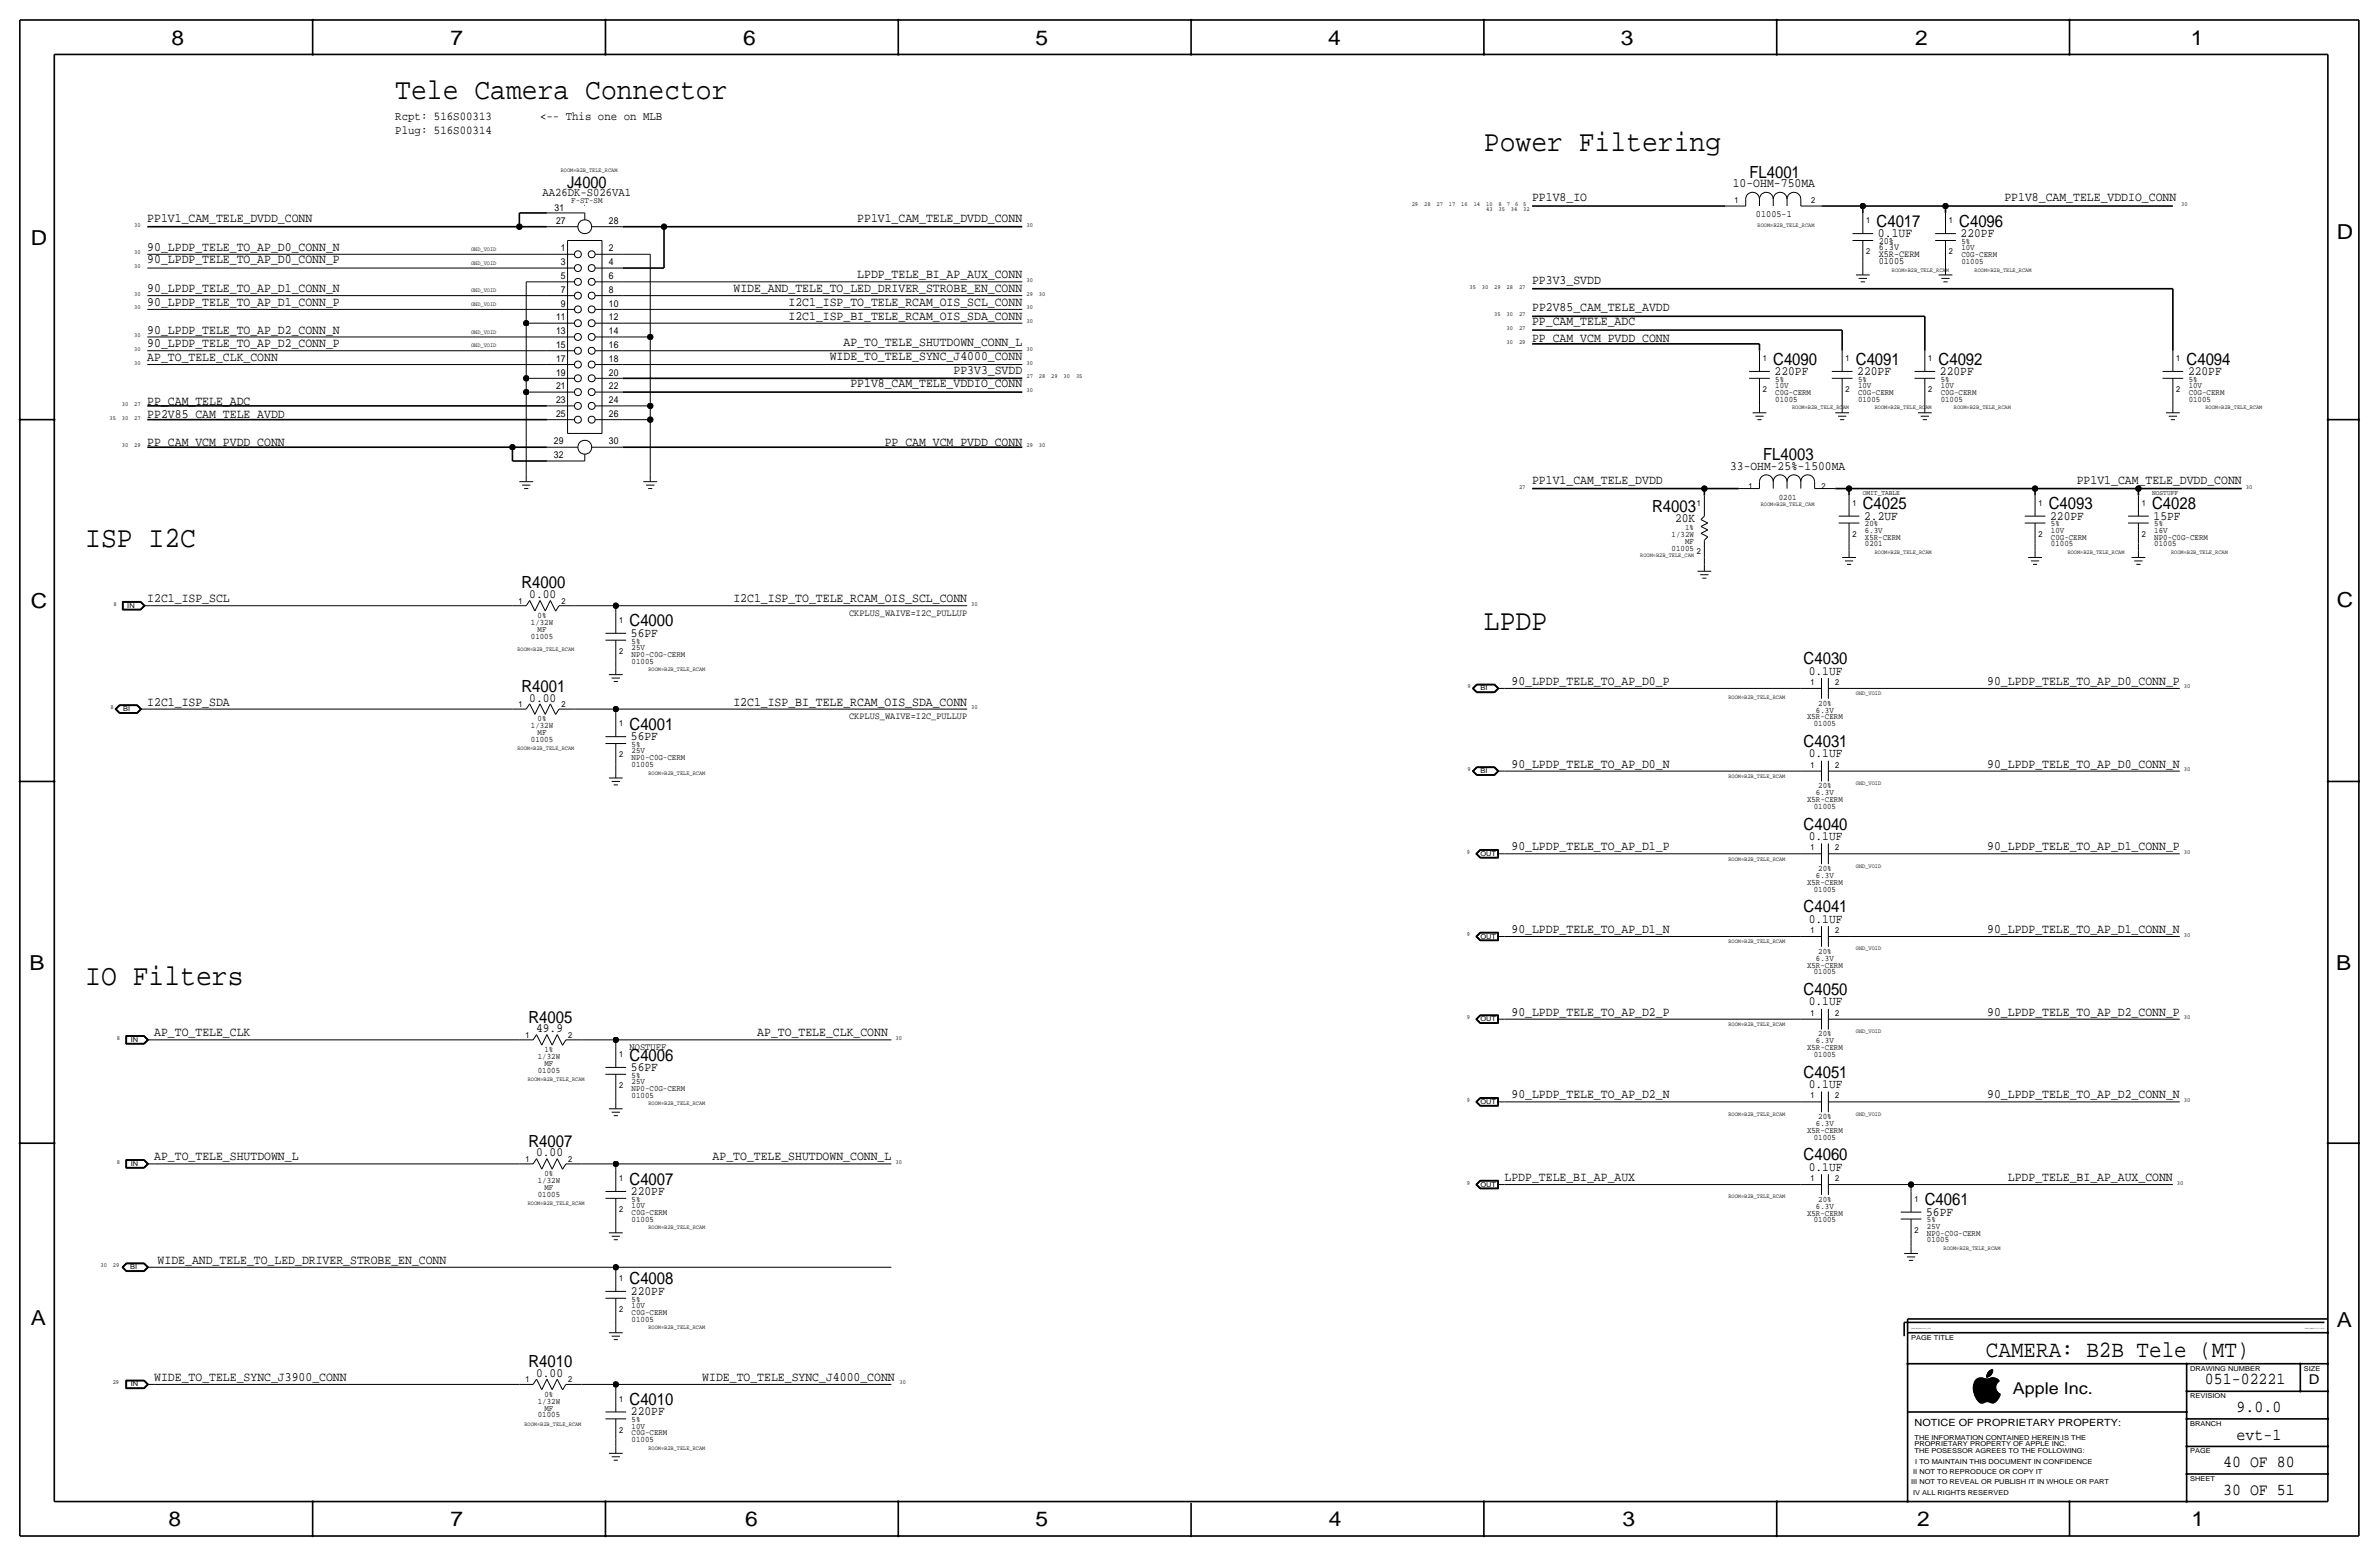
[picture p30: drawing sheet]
<svg xmlns="http://www.w3.org/2000/svg" width="877mm" height="574mm" viewBox="0 0 877 574" stroke-linecap="round" stroke-linejoin="round" font-family="sans-serif">
<defs><g id="words">
<g font-size="10.9">
<text x="145.7" y="36.6">Tele Camera Connector</text>
<text x="547.1" y="55.6">Power Filtering</text>
<text x="31.4" y="201.7">ISP I2C</text>
<text x="547.1" y="232.2">LPDP</text>
<text x="31.4" y="363">IO Filters</text>
</g>
<text font-size="8.6" x="732.2" y="500.1">CAMERA: B2B Tele (MT)</text>
<g font-size="7.6">
<text x="63.2" y="16.5">8</text>
<text x="166.1" y="16.5">7</text>
<text x="274" y="16.5">6</text>
<text x="381.7" y="16.5">5</text>
<text x="489.7" y="16.5">4</text>
<text x="597.6" y="16.5">3</text>
<text x="706.1" y="16.5">2</text>
<text x="807.7" y="16.5">1</text>
<text x="861.5" y="88.1">D</text>
<text x="11.4" y="90.4">D</text>
<text x="11.4" y="224.3">C</text>
<text x="861.5" y="223.8">C</text>
<text x="10.8" y="357.6">B</text>
<text x="861.3" y="357.4">B</text>
<text x="11.3" y="488.4">A</text>
<text x="861.5" y="489.2">A</text>
<text x="62.2" y="562.6">8</text>
<text x="166" y="562.6">7</text>
<text x="274.8" y="562.6">6</text>
<text x="381.7" y="562.6">5</text>
<text x="489.9" y="562.6">4</text>
<text x="598.1" y="562.6">3</text>
<text x="706.8" y="562.6">2</text>
<text x="807.9" y="562.6">1</text>
</g>
<g font-size="6.2">
<text x="644.9" y="65.5">FL4001</text>
<text x="691.8" y="83.6">C4017</text>
<text x="722.3" y="83.6">C4096</text>
<text x="653.7" y="134.4">C4090</text>
<text x="684.2" y="134.4">C4091</text>
<text x="714.7" y="134.4">C4092</text>
<text x="806.1" y="134.4">C4094</text>
<text x="650" y="169.7">FL4003</text>
<text x="609.1" y="188.7">R4003</text>
<text x="686.8" y="187.7">C4025</text>
<text x="755.3" y="187.7">C4093</text>
<text x="793.4" y="187.7">C4028</text>
<text x="192.3" y="216.9">R4000</text>
<text x="232.1" y="230.9">C4000</text>
<text x="664.9" y="244.9">C4030</text>
<text x="192.3" y="255">R4001</text>
<text x="232.1" y="269">C4001</text>
<text x="664.9" y="275.3">C4031</text>
<text x="664.9" y="305.8">C4040</text>
<text x="664.9" y="336.3">C4041</text>
<text x="664.9" y="366.8">C4050</text>
<text x="194.8" y="376.9">R4005</text>
<text x="232.1" y="390.9">C4006</text>
<text x="664.9" y="397.3">C4051</text>
<text x="194.8" y="422.7">R4007</text>
<text x="664.9" y="427.7">C4060</text>
<text x="232.1" y="436.6">C4007</text>
<text x="709.6" y="444.2">C4061</text>
<text x="232.1" y="473.5">C4008</text>
<text x="194.8" y="503.9">R4010</text>
<text x="812.9" y="510.3">051-02221</text>
<text x="232.1" y="517.9">C4010</text>
<text x="824.6" y="520.4">9.0.0</text>
<text x="824.6" y="530.6">evt-1</text>
<text x="819.6" y="540.8">40 OF 80</text>
<text x="819.6" y="550.9">30 OF 51</text>
</g>
<g font-size="6">
<text x="209.1" y="69.3">J4000</text>
<text x="742.1" y="513.9">Apple Inc.</text>
</g>
<text font-size="5" x="851.2" y="510.3">D</text>
<g font-size="4.7">
<text x="638.8" y="69.1">10-OHM-750MA</text>
<text x="564.8" y="74.2">PP1V8_IO</text>
<text x="739" y="74.2">PP1V8_CAM_TELE_VDDIO_CONN</text>
<text x="54.3" y="81.8">PP1V1_CAM_TELE_DVDD_CONN</text>
<text x="316.1" y="81.8">PP1V1_CAM_TELE_DVDD_CONN</text>
<text x="692.4" y="87.4">0.1UF</text>
<text x="722.8" y="87.4">220PF</text>
<text x="54.3" y="92.5">90_LPDP_TELE_TO_AP_D0_CONN_N</text>
<text x="54.3" y="97">90_LPDP_TELE_TO_AP_D0_CONN_P</text>
<text x="54.3" y="107.7">90_LPDP_TELE_TO_AP_D1_CONN_N</text>
<text x="270.4" y="107.7">WIDE_AND_TELE_TO_LED_DRIVER_STROBE_EN_CONN</text>
<text x="316.1" y="102.6">LPDP_TELE_BI_AP_AUX_CONN</text>
<text x="564.8" y="104.6">PP3V3_SVDD</text>
<text x="54.3" y="112.8">90_LPDP_TELE_TO_AP_D1_CONN_P</text>
<text x="290.7" y="112.8">I2C1_ISP_TO_TELE_RCAM_OIS_SCL_CONN</text>
<text x="290.7" y="117.9">I2C1_ISP_BI_TELE_RCAM_OIS_SDA_CONN</text>
<text x="564.8" y="119.9">PP_CAM_TELE_ADC</text>
<text x="564.8" y="114.8">PP2V85_CAM_TELE_AVDD</text>
<text x="54.3" y="122.9">90_LPDP_TELE_TO_AP_D2_CONN_N</text>
<text x="54.3" y="128">90_LPDP_TELE_TO_AP_D2_CONN_P</text>
<text x="311" y="127.5">AP_TO_TELE_SHUTDOWN_CONN_L</text>
<text x="564.8" y="126.2">PP_CAM_VCM_PVDD_CONN</text>
<text x="54.3" y="133.1">AP_TO_TELE_CLK_CONN</text>
<text x="305.9" y="132.6">WIDE_TO_TELE_SYNC_J4000_CONN</text>
<text x="351.5" y="137.7">PP3V3_SVDD</text>
<text x="313.5" y="142.8">PP1V8_CAM_TELE_VDDIO_CONN</text>
<text x="654.3" y="138.2">220PF</text>
<text x="684.7" y="138.2">220PF</text>
<text x="715.2" y="138.2">220PF</text>
<text x="806.7" y="138.2">220PF</text>
<text x="54.3" y="149.1">PP_CAM_TELE_ADC</text>
<text x="54.3" y="154.2">PP2V85_CAM_TELE_AVDD</text>
<text x="54.3" y="164.3">PP_CAM_VCM_PVDD_CONN</text>
<text x="326.2" y="164.3">PP_CAM_VCM_PVDD_CONN</text>
<text x="637.9" y="173.2">33-OHM-25%-1500MA</text>
<text x="564.8" y="178.3">PP1V1_CAM_TELE_DVDD</text>
<text x="765.6" y="178.3">PP1V1_CAM_TELE_DVDD_CONN</text>
<text x="687.3" y="191.5">2.2UF</text>
<text x="755.9" y="191.5">220PF</text>
<text x="794" y="191.5">15PF</text>
<text x="617.6" y="192.5">20K</text>
<text x="195.1" y="220.5">0.00</text>
<text x="270.4" y="222">I2C1_ISP_TO_TELE_RCAM_OIS_SCL_CONN</text>
<text x="54.3" y="222">I2C1_ISP_SCL</text>
<text x="232.6" y="234.7">56PF</text>
<text x="666.8" y="248.7">0.1UF</text>
<text x="557.2" y="252.5">90_LPDP_TELE_TO_AP_D0_P</text>
<text x="732.6" y="252.5">90_LPDP_TELE_TO_AP_D0_CONN_P</text>
<text x="54.3" y="260.1">I2C1_ISP_SDA</text>
<text x="195.1" y="258.6">0.00</text>
<text x="270.4" y="260.1">I2C1_ISP_BI_TELE_RCAM_OIS_SDA_CONN</text>
<text x="232.6" y="272.8">56PF</text>
<text x="666.8" y="279.1">0.1UF</text>
<text x="557.2" y="283">90_LPDP_TELE_TO_AP_D0_N</text>
<text x="732.6" y="283">90_LPDP_TELE_TO_AP_D0_CONN_N</text>
<text x="666.8" y="309.6">0.1UF</text>
<text x="557.2" y="313.4">90_LPDP_TELE_TO_AP_D1_P</text>
<text x="732.6" y="313.4">90_LPDP_TELE_TO_AP_D1_CONN_P</text>
<text x="666.8" y="340.1">0.1UF</text>
<text x="557.2" y="343.9">90_LPDP_TELE_TO_AP_D1_N</text>
<text x="732.6" y="343.9">90_LPDP_TELE_TO_AP_D1_CONN_N</text>
<text x="666.8" y="370.6">0.1UF</text>
<text x="557.2" y="374.4">90_LPDP_TELE_TO_AP_D2_P</text>
<text x="732.6" y="374.4">90_LPDP_TELE_TO_AP_D2_CONN_P</text>
<text x="56.9" y="382">AP_TO_TELE_CLK</text>
<text x="197.7" y="380.5">49.9</text>
<text x="279.2" y="382">AP_TO_TELE_CLK_CONN</text>
<text x="232.6" y="394.7">56PF</text>
<text x="666.8" y="401.1">0.1UF</text>
<text x="557.2" y="404.9">90_LPDP_TELE_TO_AP_D2_N</text>
<text x="732.6" y="404.9">90_LPDP_TELE_TO_AP_D2_CONN_N</text>
<text x="56.9" y="427.7">AP_TO_TELE_SHUTDOWN_L</text>
<text x="197.7" y="426.2">0.00</text>
<text x="262.7" y="427.7">AP_TO_TELE_SHUTDOWN_CONN_L</text>
<text x="666.8" y="431.5">0.1UF</text>
<text x="554.7" y="435.4">LPDP_TELE_BI_AP_AUX</text>
<text x="740.2" y="435.4">LPDP_TELE_BI_AP_AUX_CONN</text>
<text x="232.6" y="440.4">220PF</text>
<text x="710.1" y="448.1">56PF</text>
<text x="58.1" y="465.8">WIDE_AND_TELE_TO_LED_DRIVER_STROBE_EN_CONN</text>
<text x="232.6" y="477.3">220PF</text>
<text x="56.9" y="509">WIDE_TO_TELE_SYNC_J3900_CONN</text>
<text x="197.7" y="507.5">0.00</text>
<text x="258.9" y="509">WIDE_TO_TELE_SYNC_J4000_CONN</text>
<text x="232.6" y="521.7">220PF</text>
</g>
<g font-size="4.4">
<text x="145.7" y="44.2">Rcpt: 516S00313</text>
<text x="199.1" y="44.2">&lt;-- This one on MLB</text>
<text x="145.7" y="49.3">Plug: 516S00314</text>
<text x="200" y="72.4">AA26DK-S026VA1</text>
</g>
<text font-size="3.7" x="705.8" y="525.5">NOTICE OF PROPRIETARY PROPERTY:</text>
<text font-size="3.6" x="232.1" y="387.1">NOSTUFF</text>
<g font-size="3.5">
<text x="204.5" y="77.7">31</text>
<text x="205" y="82.5">27</text>
<text x="224.5" y="82.5">28</text>
<text x="647.4" y="80">01005-1</text>
<text x="692.6" y="89.9">20%</text>
<text x="206.7" y="92.7">1</text>
<text x="224.5" y="92.7">2</text>
<text x="692.6" y="94.7">X5R-CERM</text>
<text x="692.6" y="92.2">6.3V</text>
<text x="206.7" y="97.8">3</text>
<text x="224.5" y="97.8">4</text>
<text x="692.6" y="97.3">01005</text>
<text x="206.7" y="107.9">7</text>
<text x="206.7" y="102.9">5</text>
<text x="224.5" y="107.9">8</text>
<text x="224.5" y="102.9">6</text>
<text x="206.7" y="113">9</text>
<text x="224.5" y="113">10</text>
<text x="205" y="118.1">11</text>
<text x="224.5" y="118.1">12</text>
<text x="205" y="123.2">13</text>
<text x="224.5" y="123.2">14</text>
<text x="205" y="128.3">15</text>
<text x="224.5" y="128.3">16</text>
<text x="205" y="133.3">17</text>
<text x="224.5" y="133.3">18</text>
<text x="205" y="143.5">21</text>
<text x="205" y="138.4">19</text>
<text x="224.5" y="143.5">22</text>
<text x="224.5" y="138.4">20</text>
<text x="205" y="148.6">23</text>
<text x="224.5" y="148.6">24</text>
<text x="205" y="153.7">25</text>
<text x="224.5" y="153.7">26</text>
<text x="204.2" y="163.8">29</text>
<text x="224.5" y="163.8">30</text>
<text x="204.2" y="168.9">32</text>
<text x="313.1" y="227.1">CKPLUS_WAIVE=I2C_PULLUP</text>
<text x="313.1" y="265.2">CKPLUS_WAIVE=I2C_PULLUP</text>
</g>
<g font-size="3.1">
<text x="210.6" y="74.9">F-ST-SM</text>
<text x="639.5" y="74.7">1</text>
<text x="667.7" y="74.7">2</text>
<text x="688" y="82.3">1</text>
<text x="718.5" y="82.3">1</text>
<text x="723.1" y="89.9">5%</text>
<text x="688" y="93.7">2</text>
<text x="718.5" y="93.7">2</text>
<text x="723.1" y="92.2">10V</text>
<text x="723.1" y="94.7">C0G-CERM</text>
<text x="723.1" y="97.3">01005</text>
<text x="649.9" y="133.1">1</text>
<text x="680.4" y="133.1">1</text>
<text x="710.9" y="133.1">1</text>
<text x="802.3" y="133.1">1</text>
<text x="654.5" y="143">10V</text>
<text x="654.5" y="140.7">5%</text>
<text x="685" y="143">10V</text>
<text x="685" y="140.7">5%</text>
<text x="715.5" y="143">10V</text>
<text x="715.5" y="140.7">5%</text>
<text x="806.9" y="143">10V</text>
<text x="806.9" y="140.7">5%</text>
<text x="649.9" y="144.5">2</text>
<text x="654.5" y="148.1">01005</text>
<text x="654.5" y="145.5">C0G-CERM</text>
<text x="680.4" y="144.5">2</text>
<text x="685" y="145.5">C0G-CERM</text>
<text x="685" y="148.1">01005</text>
<text x="710.9" y="144.5">2</text>
<text x="715.5" y="145.5">C0G-CERM</text>
<text x="715.5" y="148.1">01005</text>
<text x="802.3" y="144.5">2</text>
<text x="806.9" y="145.5">C0G-CERM</text>
<text x="806.9" y="148.1">01005</text>
<text x="644.6" y="180.1">1</text>
<text x="655.8" y="184.2">0201</text>
<text x="671.5" y="180.1">2</text>
<text x="625.5" y="186.4">1</text>
<text x="683" y="186.4">1</text>
<text x="751.5" y="186.4">1</text>
<text x="789.6" y="186.4">1</text>
<text x="616.3" y="197.9">1/32W</text>
<text x="621.2" y="195.3">1%</text>
<text x="683" y="197.9">2</text>
<text x="687.5" y="196.3">6.3V</text>
<text x="687.5" y="194.1">20%</text>
<text x="751.5" y="197.9">2</text>
<text x="756.1" y="196.3">10V</text>
<text x="756.1" y="194.1">5%</text>
<text x="789.6" y="197.9">2</text>
<text x="794.2" y="194.1">5%</text>
<text x="794.2" y="196.3">16V</text>
<text x="616.3" y="202.9">01005</text>
<text x="621.2" y="200.4">MF</text>
<text x="687.5" y="198.9">X5R-CERM</text>
<text x="687.5" y="201.4">0201</text>
<text x="756.1" y="198.9">C0G-CERM</text>
<text x="756.1" y="201.4">01005</text>
<text x="794.2" y="201.4">01005</text>
<text x="794.2" y="198.9">NP0-C0G-CERM</text>
<text x="625.5" y="204.2">2</text>
<text x="191.2" y="222.5">1</text>
<text x="198.2" y="227.8">0%</text>
<text x="207" y="222.5">2</text>
<text x="195.7" y="230.4">1/32W</text>
<text x="198.2" y="232.9">MF</text>
<text x="228.3" y="229.6">1</text>
<text x="195.7" y="235.5">01005</text>
<text x="232.9" y="237.2">5%</text>
<text x="232.9" y="239.5">25V</text>
<text x="228.3" y="241">2</text>
<text x="232.9" y="242.1">NP0-C0G-CERM</text>
<text x="232.9" y="244.6">01005</text>
<text x="667.5" y="252.5">1</text>
<text x="676.6" y="252.5">2</text>
<text x="191.2" y="260.6">1</text>
<text x="207" y="260.6">2</text>
<text x="669.5" y="262.6">6.3V</text>
<text x="670.3" y="260.1">20%</text>
<text x="195.7" y="268.5">1/32W</text>
<text x="198.2" y="265.9">0%</text>
<text x="228.3" y="267.7">1</text>
<text x="666.2" y="265.2">X5R-CERM</text>
<text x="668.7" y="267.7">01005</text>
<text x="195.7" y="273.6">01005</text>
<text x="198.2" y="271">MF</text>
<text x="232.9" y="275.3">5%</text>
<text x="228.3" y="279.1">2</text>
<text x="232.9" y="277.6">25V</text>
<text x="232.9" y="280.2">NP0-C0G-CERM</text>
<text x="232.9" y="282.7">01005</text>
<text x="667.5" y="283">1</text>
<text x="676.6" y="283">2</text>
<text x="669.5" y="293.1">6.3V</text>
<text x="670.3" y="290.6">20%</text>
<text x="666.2" y="295.7">X5R-CERM</text>
<text x="668.7" y="298.2">01005</text>
<text x="667.5" y="313.4">1</text>
<text x="676.6" y="313.4">2</text>
<text x="669.5" y="323.6">6.3V</text>
<text x="670.3" y="321.1">20%</text>
<text x="666.2" y="326.1">X5R-CERM</text>
<text x="668.7" y="328.7">01005</text>
<text x="667.5" y="343.9">1</text>
<text x="676.6" y="343.9">2</text>
<text x="670.3" y="351.5">20%</text>
<text x="666.2" y="356.6">X5R-CERM</text>
<text x="668.7" y="359.2">01005</text>
<text x="669.5" y="354.1">6.3V</text>
<text x="667.5" y="374.4">1</text>
<text x="676.6" y="374.4">2</text>
<text x="193.7" y="382.5">1</text>
<text x="209.5" y="382.5">2</text>
<text x="670.3" y="382">20%</text>
<text x="200.7" y="387.9">1%</text>
<text x="228.3" y="389.6">1</text>
<text x="666.2" y="387.1">X5R-CERM</text>
<text x="668.7" y="389.6">01005</text>
<text x="669.5" y="384.6">6.3V</text>
<text x="198.3" y="395.5">01005</text>
<text x="198.3" y="390.4">1/32W</text>
<text x="200.7" y="392.9">MF</text>
<text x="228.3" y="401.1">2</text>
<text x="232.9" y="397.3">5%</text>
<text x="232.9" y="399.5">25V</text>
<text x="232.9" y="404.6">01005</text>
<text x="232.9" y="402.1">NP0-C0G-CERM</text>
<text x="667.5" y="404.9">1</text>
<text x="676.6" y="404.9">2</text>
<text x="670.3" y="412.5">20%</text>
<text x="666.2" y="417.6">X5R-CERM</text>
<text x="669.5" y="415">6.3V</text>
<text x="668.7" y="420.1">01005</text>
<text x="193.7" y="428.2">1</text>
<text x="209.5" y="428.2">2</text>
<text x="198.3" y="436.1">1/32W</text>
<text x="200.7" y="433.6">0%</text>
<text x="228.3" y="435.4">1</text>
<text x="667.5" y="435.4">1</text>
<text x="676.6" y="435.4">2</text>
<text x="198.3" y="441.2">01005</text>
<text x="200.7" y="438.7">MF</text>
<text x="232.9" y="443">5%</text>
<text x="670.3" y="443">20%</text>
<text x="705.8" y="443">1</text>
<text x="228.3" y="446.8">2</text>
<text x="232.9" y="445.3">10V</text>
<text x="232.9" y="447.8">C0G-CERM</text>
<text x="666.2" y="448.1">X5R-CERM</text>
<text x="669.5" y="445.5">6.3V</text>
<text x="232.9" y="450.3">01005</text>
<text x="668.7" y="450.6">01005</text>
<text x="705.8" y="454.4">2</text>
<text x="710.4" y="450.6">5%</text>
<text x="710.4" y="455.4">NP0-C0G-CERM</text>
<text x="710.4" y="452.9">25V</text>
<text x="710.4" y="458">01005</text>
<text x="228.3" y="472.2">1</text>
<text x="232.9" y="479.8">5%</text>
<text x="228.3" y="483.6">2</text>
<text x="232.9" y="482.1">10V</text>
<text x="232.9" y="484.6">C0G-CERM</text>
<text x="232.9" y="487.2">01005</text>
<text x="193.7" y="509.5">1</text>
<text x="209.5" y="509.5">2</text>
<text x="200.7" y="514.9">0%</text>
<text x="198.3" y="517.4">1/32W</text>
<text x="200.7" y="519.9">MF</text>
<text x="228.3" y="516.6">1</text>
<text x="198.3" y="522.5">01005</text>
<text x="232.9" y="524.3">5%</text>
<text x="232.9" y="526.5">10V</text>
<text x="228.3" y="528.1">2</text>
<text x="232.9" y="531.6">01005</text>
<text x="232.9" y="529.1">C0G-CERM</text>
</g>
<g font-size="2.6">
<text x="686.8" y="182.6">OMIT_TABLE</text>
<text x="793.4" y="182.6">NOSTUFF</text>
</g>
<g font-size="2.5">
<text x="46.9" y="224">IN</text>
<text x="545.8" y="254.5">BI</text>
<text x="45.4" y="262.1">BI</text>
<text x="545.8" y="285">BI</text>
<text x="545.8" y="315.5">OUT</text>
<text x="545.8" y="345.9">OUT</text>
<text x="545.8" y="376.4">OUT</text>
<text x="48.2" y="384">IN</text>
<text x="545.8" y="406.9">OUT</text>
<text x="48.2" y="429.8">IN</text>
<text x="545.8" y="437.4">OUT</text>
<text x="48" y="467.9">BI</text>
<text x="704.5" y="493.8">PAGE TITLE</text>
<text x="807.4" y="505.2">DRAWING NUMBER</text>
<text x="849.3" y="505.2">SIZE</text>
<text x="48.2" y="511">IN</text>
<text x="807.4" y="515.4">REVISION</text>
<text x="807.4" y="525.5">BRANCH</text>
<text x="705.8" y="533.1">PROPRIETARY PROPERTY OF APPLE INC.</text>
<text x="705.8" y="530.6">THE INFORMATION CONTAINED HEREIN IS THE</text>
<text x="705.8" y="535.7">THE POSESSOR AGREES TO THE FOLLOWING:</text>
<text x="706.1" y="539.5">I TO MAINTAIN THIS DOCUMENT IN CONFIDENCE</text>
<text x="807.4" y="535.7">PAGE</text>
<text x="705.3" y="543.3">II NOT TO REPRODUCE OR COPY IT</text>
<text x="807.4" y="545.8">SHEET</text>
<text x="704.5" y="547.1">III NOT TO REVEAL OR PUBLISH IT IN WHOLE OR PART</text>
<text x="705.3" y="550.9">IV ALL RIGHTS RESERVED</text>
</g>
<g font-size="2.3">
<text x="520.4" y="75.9">29</text>
<text x="525" y="75.9">28</text>
<text x="529.6" y="75.9">27</text>
<text x="534.2" y="75.9">17</text>
<text x="538.7" y="75.9">16</text>
<text x="543.3" y="75.9">14</text>
<text x="547.9" y="77.8">43</text>
<text x="547.9" y="75.9">10</text>
<text x="552.4" y="77.8">35</text>
<text x="552.5" y="75.9">8</text>
<text x="555.5" y="75.9">7</text>
<text x="557" y="77.8">34</text>
<text x="558.5" y="75.9">6</text>
<text x="561.6" y="77.8">32</text>
<text x="561.6" y="75.9">5</text>
<text x="804.1" y="76">30</text>
<text x="49.5" y="83.6">30</text>
<text x="378.4" y="83.6">30</text>
<text x="49.5" y="93.7">30</text>
<text x="49.5" y="98.8">30</text>
<text x="378.4" y="103.9">30</text>
<text x="541.7" y="106.4">35</text>
<text x="546.3" y="106.4">30</text>
<text x="550.9" y="106.4">29</text>
<text x="555.4" y="106.4">28</text>
<text x="560" y="106.4">27</text>
<text x="49.5" y="109">30</text>
<text x="378.4" y="109">29</text>
<text x="383" y="109">30</text>
<text x="49.5" y="114.1">30</text>
<text x="378.4" y="119.1">30</text>
<text x="378.4" y="114">30</text>
<text x="550.9" y="116.6">35</text>
<text x="555.4" y="116.6">30</text>
<text x="560" y="116.6">27</text>
<text x="49.5" y="124.2">30</text>
<text x="555.4" y="121.7">30</text>
<text x="560" y="121.7">27</text>
<text x="49.5" y="129.3">30</text>
<text x="378.4" y="129.3">30</text>
<text x="555.4" y="126.7">30</text>
<text x="560" y="126.7">29</text>
<text x="49.5" y="134.4">30</text>
<text x="378.4" y="134.4">30</text>
<text x="378.4" y="139.5">27</text>
<text x="383" y="139.5">28</text>
<text x="387.6" y="139.5">29</text>
<text x="392.1" y="139.5">30</text>
<text x="396.7" y="139.5">35</text>
<text x="44.9" y="149.6">30</text>
<text x="49.5" y="149.6">27</text>
<text x="378.4" y="144.5">30</text>
<text x="40.3" y="154.7">35</text>
<text x="44.9" y="154.7">30</text>
<text x="49.5" y="154.7">27</text>
<text x="44.9" y="164.8">30</text>
<text x="49.5" y="164.8">29</text>
<text x="378.4" y="164.8">29</text>
<text x="383" y="164.8">30</text>
<text x="560" y="180.1">27</text>
<text x="828" y="180.1">30</text>
<text x="41.9" y="223.3">8</text>
<text x="358.1" y="223.3">30</text>
<text x="541.1" y="253.7">9</text>
<text x="805.1" y="253.8">30</text>
<text x="40.7" y="261.4">8</text>
<text x="358.1" y="261.4">30</text>
<text x="541.1" y="284.2">9</text>
<text x="805.1" y="284.2">30</text>
<text x="540.8" y="314.7">9</text>
<text x="805.1" y="314.7">30</text>
<text x="540.8" y="345.2">9</text>
<text x="805.1" y="345.2">30</text>
<text x="540.8" y="375.7">9</text>
<text x="805.1" y="375.7">30</text>
<text x="43.1" y="383.3">8</text>
<text x="330.1" y="383.3">30</text>
<text x="540.8" y="406.1">9</text>
<text x="805.1" y="406.2">30</text>
<text x="43.1" y="429">8</text>
<text x="330.1" y="429">30</text>
<text x="540.8" y="436.6">9</text>
<text x="802.6" y="436.6">30</text>
<text x="37.1" y="467.1">30</text>
<text x="41.7" y="467.1">29</text>
<text x="41.6" y="510.3">29</text>
<text x="331.7" y="510.3">30</text>
</g>
<g font-size="2.2">
<text x="206.7" y="63.2">ROOM=B2B_TELE_RCAM</text>
<text x="648" y="83.6">ROOM=B2B_TELE_RCAM</text>
<text x="173.7" y="92.5">GND_VOID</text>
<text x="173.7" y="97.5">GND_VOID</text>
<text x="697.5" y="100.1">ROOM=B2B_TELE_RCAM</text>
<text x="728" y="100.1">ROOM=B2B_TELE_RCAM</text>
<text x="173.7" y="107.7">GND_VOID</text>
<text x="173.7" y="112.8">GND_VOID</text>
<text x="173.7" y="122.9">GND_VOID</text>
<text x="173.7" y="128">GND_VOID</text>
<text x="660.7" y="150.9">ROOM=B2B_TELE_RCAM</text>
<text x="691.2" y="150.9">ROOM=B2B_TELE_RCAM</text>
<text x="720.4" y="150.9">ROOM=B2B_TELE_RCAM</text>
<text x="813.1" y="150.9">ROOM=B2B_TELE_RCAM</text>
<text x="649.2" y="186.4">ROOM=B2B_TELE_CAM</text>
<text x="604.7" y="205.5">ROOM=B2B_TELE_CAM</text>
<text x="691.2" y="204.2">ROOM=B2B_TELE_RCAM</text>
<text x="762.3" y="204.2">ROOM=B2B_TELE_RCAM</text>
<text x="800.4" y="204.2">ROOM=B2B_TELE_RCAM</text>
<text x="190.8" y="239.8">ROOM=B2B_TELE_RCAM</text>
<text x="239" y="247.4">ROOM=B2B_TELE_RCAM</text>
<text x="637.2" y="257.6">ROOM=B2B_TELE_RCAM</text>
<text x="684.2" y="256.3">GND_VOID</text>
<text x="190.8" y="276.6">ROOM=B2B_TELE_RCAM</text>
<text x="239" y="285.5">ROOM=B2B_TELE_RCAM</text>
<text x="637.2" y="286.8">ROOM=B2B_TELE_RCAM</text>
<text x="684.2" y="289.3">GND_VOID</text>
<text x="637.2" y="317.2">ROOM=B2B_TELE_RCAM</text>
<text x="684.2" y="319.8">GND_VOID</text>
<text x="637.2" y="347.7">ROOM=B2B_TELE_RCAM</text>
<text x="684.2" y="350.3">GND_VOID</text>
<text x="637.2" y="378.2">ROOM=B2B_TELE_RCAM</text>
<text x="684.2" y="380.7">GND_VOID</text>
<text x="194.6" y="398.5">ROOM=B2B_TELE_RCAM</text>
<text x="239" y="407.4">ROOM=B2B_TELE_RCAM</text>
<text x="637.2" y="411.2">ROOM=B2B_TELE_RCAM</text>
<text x="684.2" y="411.2">GND_VOID</text>
<text x="637.2" y="441.7">ROOM=B2B_TELE_RCAM</text>
<text x="194.6" y="444.2">ROOM=B2B_TELE_RCAM</text>
<text x="239" y="453.1">ROOM=B2B_TELE_RCAM</text>
<text x="716.6" y="460.8">ROOM=B2B_TELE_RCAM</text>
<text x="239" y="490">ROOM=B2B_TELE_RCAM</text>
<text x="193.3" y="525.5">ROOM=B2B_TELE_RCAM</text>
<text x="239" y="534.4">ROOM=B2B_TELE_RCAM</text>
</g>
<g font-size=".7">
<text x="704.5" y="490">SYNC_MASTER=test_mlb</text>
<text x="849.7" y="490">SYNC_DATE=10/13/2016</text>
</g>
</g></defs>
<g fill="none" stroke="#000" stroke-width=".37">
<path d="M201.6 78.5h14zM215.3 75.7h.3zM215.6 78.5v2.5zM636 75.9h7.6zM643.6 73.4a2.54 2.54 0 0 1 2.5-2.5 2.54 2.54 0 0 1 2.6 2.5 2.54 2.54 0 0 1 2.5-2.5 2.54 2.54 0 0 1 2.5 2.5 2.54 2.54 0 0 1 2.6-2.5 2.54 2.54 0 0 1 2.5 2.5 2.54 2.54 0 0 1 2.6-2.5 2.54 2.54 0 0 1 2.5 2.5M643.6 73.4v2.5zM648.7 73.4v2.5zM653.7 73.4v2.5zM658.8 73.4v2.5zM663.9 75.9h7.6zM663.9 73.4v2.5zM686.8 78.5v7.6z"/>
<path d="M717.2 78.5v7.6zM54.3 93.7h147.3zM54.3 98.8h147.3zM201.6 98.8h10.2zM201.6 93.7h10.2zM201.6 83.6h11.5zM209.2 88.6h12.7zM209.2 88.6v71.2zM218.1 83.6h11.5zM219.4 98.8h10.2zM219.4 93.7h10.2zM221.9 88.6v71.2z"/>
<path d="M229.6 93.7h10.1zM239.7 93.7v30.5zM683 88.6h7.6zM683 86.1h7.6zM686.8 96.3v2.5zM686.8 98.8v2.5zM686.8 88.6v7.7zM713.4 88.6h7.7zM713.4 86.1h7.7zM717.2 96.3v2.5zM717.2 98.8v2.5zM717.2 88.6v7.7z"/>
<path d="M54.3 114h147.3zM54.3 109h147.3zM194 119.1v20.3zM194 103.9v15.2zM194 119.1h7.6zM194 103.9h7.6zM201.6 109h10.2zM201.6 103.9h10.2zM201.6 114h10.2zM201.6 119.1h10.2zM219.4 103.9h10.2zM219.4 109h10.2z"/>
<path d="M219.4 114h10.2zM219.4 119.1h10.2zM229.6 109h147.3zM229.6 114h147.3zM229.6 103.9h147.3zM229.6 119.1h147.3zM684.2 101.3h5.1zM685.2 102.6h3.1zM686 103.9h1.5zM714.7 101.3h5.1zM715.7 102.6h3.1zM716.5 103.9h1.5z"/>
<path d="M54.3 124.2h147.3zM54.3 129.3h147.3zM54.3 134.4h147.3zM194 139.4v5.1zM194 139.4h7.6zM201.6 139.4h10.2zM201.6 134.4h10.2zM201.6 129.3h10.2zM201.6 124.2h10.2zM219.4 139.4h10.2zM219.4 124.2h10.2zM219.4 129.3h10.2z"/>
<path d="M219.4 134.4h10.2zM229.6 129.3h147.3zM229.6 134.4h147.3zM229.6 124.2h10.1zM239.7 124.2v25.4zM644.9 139.4h7.6zM644.9 136.9h7.6zM648.7 129.3v7.6zM648.7 139.4v7.7zM675.3 139.4h7.7zM675.3 136.9h7.7zM679.1 129.3v7.6z"/>
<path d="M679.1 139.4v7.7zM705.8 136.9h7.6zM705.8 139.4h7.6zM709.6 129.3v7.6zM709.6 139.4v7.7zM797.3 139.4h7.6zM797.3 136.9h7.6zM801.1 129.3v7.6zM801.1 139.4v7.7zM194 144.5v30.5zM194 144.5h7.6zM201.6 144.5h10.2z"/>
<path d="M201.6 154.7h10.2zM201.6 149.6h10.2zM209.2 159.8h12.7zM219.4 149.6h10.2zM219.4 154.7h10.2zM219.4 144.5h10.2zM229.6 154.7h10.1zM229.6 149.6h10.1zM239.7 149.6v5.1zM239.7 154.7v20.3zM646.1 152.1h5.1zM647.1 153.4h3.1z"/>
<path d="M647.9 154.7h1.5zM648.7 147.1v2.5zM648.7 149.6v2.5zM676.6 152.1h5.1zM677.6 153.4h3.1zM678.4 154.7h1.5zM679.1 147.1v2.5zM679.1 149.6v2.5zM707.1 152.1h5.1zM708.1 153.4h3zM708.9 154.7h1.5zM709.6 147.1v2.5z"/>
<path d="M709.6 149.6v2.5zM798.5 152.1h5.1zM799.5 153.4h3.1zM800.3 154.7h1.5zM801.1 147.1v2.5zM801.1 149.6v2.5zM191.5 177.5h5zM192.5 178.8h3zM194 175v2.5zM201.6 169.9h14zM201.6 164.8h11.5zM215.6 167.4v2.5z"/>
<path d="M218.1 164.8h11.5zM237.2 177.5h5.1zM238.2 178.8h3zM239.7 175v2.5zM648.7 177.5v2.6zM648.7 177.5a2.54 2.54 0 0 1 2.5-2.5 2.54 2.54 0 0 1 2.5 2.5 2.54 2.54 0 0 1 2.6-2.5 2.54 2.54 0 0 1 2.5 2.5 2.54 2.54 0 0 1 2.6-2.5 2.54 2.54 0 0 1 2.5 2.5 2.54 2.54 0 0 1 2.5-2.5 2.54 2.54 0 0 1 2.6 2.5M653.7 177.5v2.6zM658.8 177.5v2.6zM663.9 177.5v2.6zM669 177.5v2.6zM193.2 180.1h1.6zM239 180.1h1.5z"/>
<path d="M627.1 196.6l2.5-1.3zM627.1 194.1l2.5-1.3zM627.1 191.5l1.2-1.3zM627.1 191.5l2.5 1.3zM627.1 196.6l2.5 1.3zM627.1 194.1l2.5 1.2zM628.3 182.6v7.6zM628.3 199.1v6.4zM629.6 197.9l-1.3 1.2zM641 180.1h7.7zM669 180.1h7.6zM677.9 192.8h7.6z"/>
<path d="M677.9 190.2h7.6zM681.7 182.6v7.6zM681.7 192.8v7.6zM746.5 192.8h7.6zM746.5 190.2h7.6zM750.3 182.6v7.6zM750.3 192.8v7.6zM784.6 192.8h7.6zM784.6 190.2h7.6zM788.4 182.6v7.6zM788.4 192.8v7.6zM625.8 210.6h5.1z"/>
<path d="M626.8 211.8h3.1zM627.6 213.1h1.5zM628.3 205.5v2.5zM628.3 208v2.6zM679.1 205.5h5.1zM680.2 206.8h3zM680.9 208h1.5zM681.7 200.4v2.5zM681.7 202.9v2.6zM747.7 205.5h5.1zM748.7 206.8h3.1zM749.5 208h1.5z"/>
<path d="M750.3 200.4v2.5zM750.3 202.9v2.6zM785.8 205.5h5.1zM786.8 206.8h3.1zM787.6 208h1.5zM788.4 200.4v2.5zM788.4 202.9v2.6zM45.1 221.7h6.8zM45.1 221.7v3.1zM45.1 224.8h6.8zM45.2 221.8h6.7zM45.2 221.8v2.9z"/>
<path d="M45.2 224.7h6.7zM45.3 221.9v2.7zM45.3 224.6h6.5zM45.3 221.9h6.5zM45.4 222h6.4zM45.4 222v2.5zM45.4 224.5h6.4zM51.8 222l1.2 1.3zM51.8 224.6l1.4-1.3zM51.8 221.9l1.4 1.4zM51.9 221.8l1.4 1.5zM51.9 224.7l1.4-1.4z"/>
<path d="M51.9 224.8l1.6-1.5zM51.9 221.7l1.6 1.6zM53 223.3l-1.2 1.2zM53 223.3h2.6zM55.6 223.3h133.3zM188.9 223.3h5.1zM195.3 221.3l-1.3 2zM195.3 221.3l1.9 3.9zM199.1 221.3l-1.9 3.9zM199.1 221.3l1.9 3.9zM202.9 221.3l-1.9 3.9zM202.9 221.3l1.9 3.9z"/>
<path d="M206.1 223.3l-1.3 2zM206.1 223.3h5.7zM211.8 223.3h15.2zM223.2 236h7.6zM223.2 233.4h7.6zM227 223.3v2.5zM227 223.3h129.6zM227 225.8v7.6zM227 236v7.6zM44 259.8h6.6zM44 259.9h6.6zM44 259.9l-1.4 1.5z"/>
<path d="M44.1 260h6.4zM50.5 260l1.4 1.4zM50.6 259.9l1.5 1.5zM50.6 259.8l1.6 1.6zM195.3 259.4l-1.3 2zM195.3 259.4l1.9 3.9zM199.1 259.4l-1.9 3.9zM199.1 259.4l1.9 3.9zM202.9 259.4l-1.9 3.9zM202.9 259.4l1.9 3.9zM224.5 248.7h5.1zM225.5 249.9h3z"/>
<path d="M226.3 251.2h1.5zM227 243.6v2.5zM227 246.1v2.6zM542.8 253.7l1.6 1.6zM542.8 253.7l1.6-1.5zM543 253.7l1.4-1.4zM543 253.7l1.4 1.5zM543.1 253.7l1.4 1.4zM543.1 253.7l1.4-1.3zM543.3 253.7l1.2 1.3zM543.3 253.7l1.2-1.2zM544.4 255.3h6.6z"/>
<path d="M544.4 252.2h6.6zM544.4 252.3h6.6zM544.4 255.2h6.6zM544.5 255.1h6.4zM544.5 252.4h6.4zM544.5 252.5h6.4zM544.5 255h6.4zM550.9 252.5l1.2 1.2zM550.9 255l1.2-1.3zM550.9 252.4l1.4 1.3zM550.9 255.1l1.4-1.4zM551 255.2l1.4-1.5z"/>
<path d="M551 252.3l1.4 1.4zM551 252.2l1.6 1.5zM551 255.3l1.6-1.6zM552.1 253.7h2.6zM554.7 253.7h109.2zM663.9 253.7h7.6zM671.5 249.9v7.7zM674.1 249.9v7.7zM674.1 253.7h7.6zM681.7 253.7h121.9zM42.4 261.4l1.6-1.6zM42.4 261.4l1.6 1.5z"/>
<path d="M42.6 261.4l1.4 1.4zM42.7 261.4l1.4-1.4zM42.7 261.4l1.4 1.3zM42.9 261.4l1.2 1.2zM42.9 261.4l1.2-1.3zM44 262.9h6.6zM44 262.8h6.6zM44.1 262.7h6.4zM44.1 262.6h6.4zM44.1 260.1h6.4zM50.5 260.1l1.3 1.3zM50.5 262.6l1.3-1.2z"/>
<path d="M50.5 262.7l1.4-1.3zM50.6 262.9l1.6-1.5zM51.8 261.4h2.5zM52.1 261.4l-1.5 1.4zM54.3 261.4h134.6zM188.9 261.4h5.1zM206.1 261.4l-1.3 2zM206.1 261.4h5.7zM211.8 261.4h15.2zM223.2 274.1h7.6zM223.2 271.5h7.6zM227 261.4h129.6z"/>
<path d="M227 261.4v2.5zM227 263.9v7.6zM227 274.1v7.6zM224.5 286.8h5.1zM225.5 288h3zM226.3 289.3h1.5zM227 281.7v2.5zM227 284.2v2.6zM542.8 284.2l1.6 1.6zM542.8 284.2l1.6-1.5zM543 284.2l1.4-1.4zM543 284.2l1.4 1.5z"/>
<path d="M543.1 284.2l1.4 1.4zM543.1 284.2l1.4-1.3zM543.3 284.2l1.2 1.3zM543.3 284.2l1.2-1.2zM544.4 285.8h6.6zM544.4 282.7h6.6zM544.4 282.8h6.6zM544.4 285.7h6.6zM544.5 285.6h6.4zM544.5 282.9h6.4zM544.5 283h6.4zM544.5 285.5h6.4z"/>
<path d="M550.9 283l1.2 1.2zM550.9 285.5l1.2-1.3zM550.9 282.9l1.4 1.3zM551 285.7l1.4-1.5zM551 282.8l1.4 1.4zM551 282.7l1.6 1.5zM552.1 284.2h2.6zM552.3 284.2l-1.4 1.4zM552.6 284.2l-1.6 1.6zM554.7 284.2h109.2zM663.9 284.2h7.6zM671.5 280.4v7.6z"/>
<path d="M674.1 280.4v7.6zM674.1 284.2h7.6zM681.7 284.2h121.9zM544.1 314.7l1.5 1.6zM544.2 314.7l1.5-1.5zM544.2 314.7l1.5 1.5zM544.4 314.7l1.3 1.4zM544.5 314.7l1.3 1.3zM544.5 314.7l1.3-1.3zM545.6 313.1h6.8zM545.6 313.1l-1.5 1.6zM545.6 316.3h6.8z"/>
<path d="M545.7 313.2h6.6zM545.7 316.2h6.6zM545.7 313.3h6.5zM545.7 316.1h6.5zM545.7 313.3l-1.3 1.4zM545.8 313.4h6.3zM545.8 316h6.3zM552.1 313.4v2.6zM552.1 314.7h2.6zM552.2 313.3v2.8zM552.3 313.2v3zM552.4 313.1v3.2z"/>
<path d="M554.7 314.7h109.2zM663.9 314.7h7.6zM671.5 310.9v7.6zM674.1 310.9v7.6zM674.1 314.7h7.6zM681.7 314.7h121.9zM544.1 345.2l1.5 1.6zM544.2 345.2l1.5-1.5zM544.2 345.2l1.5 1.5zM544.4 345.2l1.3 1.4zM544.5 345.2l1.3 1.3zM544.5 345.2l1.3-1.3z"/>
<path d="M545.6 343.6h6.8zM545.6 343.6l-1.5 1.6zM545.6 346.8h6.8zM545.7 343.7h6.6zM545.7 346.7h6.6zM545.7 343.8h6.5zM545.7 346.6h6.5zM545.7 343.8l-1.3 1.4zM545.8 343.9h6.3zM545.8 346.5h6.3zM552.1 343.9v2.6zM552.1 345.2h2.6z"/>
<path d="M552.2 343.8v2.8zM552.3 343.7v3zM552.4 343.6v3.2zM554.7 345.2h109.2zM663.9 345.2h7.6zM671.5 341.4v7.6zM674.1 341.4v7.6zM674.1 345.2h7.6zM681.7 345.2h121.9zM544.1 375.7l1.5 1.5zM544.1 375.7l1.5-1.6zM544.2 375.7l1.5-1.5z"/>
<path d="M544.2 375.7l1.5 1.4zM544.4 375.7l1.3 1.3zM544.4 375.7l1.3-1.4zM544.5 375.7l1.3 1.2zM544.5 375.7l1.3-1.3zM545.6 374.1h6.8zM545.6 377.2h6.8zM545.7 374.2h6.6zM545.7 377.1h6.6zM545.7 374.3h6.5zM545.7 377h6.5zM545.8 374.4h6.3z"/>
<path d="M545.8 376.9h6.3zM552.1 374.4v2.5zM552.1 375.7h2.6zM552.2 374.3v2.7zM552.3 374.2v2.9zM552.4 374.1v3.1zM554.7 375.7h109.2zM663.9 375.7h7.6zM671.5 371.9v7.6zM674.1 371.9v7.6zM674.1 375.7h7.6zM681.7 375.7h121.9z"/>
<path d="M46.4 381.7v3.2zM46.4 384.9h6.8zM46.4 381.7h6.8zM46.5 381.8h6.6zM46.5 381.8v3zM46.5 384.8h6.6zM46.6 381.9h6.5zM46.6 381.9v2.8zM46.6 384.7h6.5zM46.7 382h6.3zM46.7 382v2.6zM46.7 384.6h6.3z"/>
<path d="M53 384.6l1.3-1.3zM53 382l1.3 1.3zM53.1 381.9l1.4 1.4zM53.1 384.8l1.5-1.5zM53.1 381.8l1.5 1.5zM53.2 381.7l1.6 1.6zM54.3 383.3h2.5zM54.5 383.3l-1.4 1.4zM54.8 383.3l-1.6 1.6zM56.8 383.3h134.7zM191.5 383.3h5zM197.8 381.4l-1.3 1.9z"/>
<path d="M197.8 381.4l1.9 3.8zM201.6 381.4l-1.9 3.8zM201.6 381.4l2 3.8zM205.4 381.4l-1.8 3.8zM205.4 381.4l2 3.8zM208.6 383.3l-1.2 2zM208.6 383.3h5.7zM214.3 383.3h12.7zM223.2 396h7.6zM223.2 393.4h7.6zM227 383.3h101.6zM227 383.3v2.5z"/>
<path d="M227 385.8v7.6zM227 396v7.6zM224.5 408.7h5.1zM225.5 410h3zM226.3 411.2h1.5zM227 403.6v2.5zM227 406.1v2.6zM544.1 406.1l1.5 1.6zM544.2 406.1l1.5-1.4zM544.2 406.1l1.5 1.5zM544.4 406.1l1.3 1.4zM544.5 406.1l1.3 1.3z"/>
<path d="M544.5 406.1l1.3-1.2zM545.6 404.6h6.8zM545.6 404.6l-1.5 1.5zM545.6 407.7h6.8zM545.7 404.7h6.6zM545.7 407.6h6.6zM545.7 404.8h6.5zM545.7 407.5h6.5zM545.7 404.8l-1.3 1.3zM545.8 404.9h6.3zM545.8 407.4h6.3zM552.1 404.9v2.5z"/>
<path d="M552.1 406.1h2.6zM552.2 404.8v2.7zM552.3 404.7v2.9zM552.4 404.6v3.1zM554.7 406.1h109.2zM663.9 406.1h7.6zM671.5 402.3v7.7zM674.1 402.3v7.7zM674.1 406.1h7.6zM681.7 406.1h121.9zM46.4 427.4v3.2zM46.4 430.6h6.8z"/>
<path d="M46.4 427.4h6.8zM46.5 427.5h6.6zM46.5 427.5v3zM46.5 430.5h6.6zM46.6 427.6h6.5zM46.6 427.6v2.8zM46.6 430.4h6.5zM46.7 427.7h6.3zM46.7 427.7v2.6zM46.7 430.3h6.3zM53 430.3l1.3-1.3zM53 427.7l1.3 1.3z"/>
<path d="M53.1 427.6l1.4 1.4zM53.1 430.5l1.5-1.5zM53.1 427.5l1.5 1.5zM53.2 427.4l1.6 1.6zM54.3 429h2.5zM54.5 429l-1.4 1.4zM54.8 429l-1.6 1.6zM56.8 429h134.7zM191.5 429h5zM197.8 427.1l-1.3 1.9zM197.8 427.1l1.9 3.8zM201.6 427.1l-1.9 3.8z"/>
<path d="M201.6 427.1l2 3.8zM205.4 427.1l-1.8 3.8zM205.4 427.1l2 3.8zM208.6 429l-1.2 2zM208.6 429h5.7zM214.3 429h12.7zM223.2 439.2h7.6zM227 429h101.6zM227 429v2.5zM227 431.5v7.7zM544.1 436.6l1.5 1.6zM544.1 436.6l1.5-1.5z"/>
<path d="M544.2 436.6l1.5-1.4zM544.2 436.6l1.5 1.5zM544.4 436.6l1.3 1.4zM544.4 436.6l1.3-1.3zM544.5 436.6l1.3 1.3zM544.5 436.6l1.3-1.2zM545.6 435.1h6.8zM545.6 438.2h6.8zM545.7 435.2h6.6zM545.7 438.1h6.6zM545.7 435.3h6.5zM545.7 438h6.5z"/>
<path d="M545.8 435.4h6.3zM545.8 437.9h6.3zM552.1 435.4v2.5zM552.1 436.6h2.6zM552.2 435.3v2.7zM552.3 435.2v2.9zM552.4 435.1v3.1zM554.7 436.6h109.2zM663.9 436.6h7.6zM671.5 432.8v7.6zM674.1 432.8v7.6zM674.1 436.6h7.6z"/>
<path d="M681.7 436.6h22.8zM704.5 436.6h96.6zM704.5 436.6v2.6zM704.5 439.2v7.6zM223.2 441.7h7.6zM224.5 454.4h5.1zM225.5 455.7h3zM226.3 456.9h1.5zM227 449.3v2.6zM227 451.9v2.5zM227 441.7v7.6zM700.7 449.3h7.7z"/>
<path d="M700.7 446.8h7.7zM704.5 456.9v2.6zM704.5 449.3v7.6zM704.5 459.5v2.5zM45 467.1l1.5-1.6zM45 467.1l1.5 1.6zM45.1 467.1l1.5-1.5zM45.1 467.1l1.5 1.5zM45.3 467.1l1.3-1.4zM45.3 467.1l1.3 1.4zM45.4 467.1l1.3-1.3zM45.4 467.1l1.3 1.3z"/>
<path d="M46.5 465.5h6.7zM46.5 468.7h6.7zM46.6 465.6h6.5zM46.6 468.6h6.5zM46.6 465.7h6.5zM46.6 468.5h6.5zM46.7 468.4h6.3zM46.7 465.8h6.3zM53 468.4l1.3-1.3zM53 465.8l1.3 1.3zM53.1 468.5l1.4-1.4zM53.1 465.7l1.4 1.4z"/>
<path d="M53.1 468.6l1.5-1.5zM53.1 465.6l1.5 1.5zM53.2 465.5l1.6 1.6zM53.2 468.7l1.6-1.6zM54.3 467.1h2.5zM56.8 467.1h170.2zM223.2 478.5h7.6zM223.2 476h7.6zM227 467.1v1.3zM227 467.1h101.6zM227 468.4v7.6zM227 478.5v7.7z"/>
<path d="M702 462h5.1zM703 463.3h3.1zM703.8 464.6h1.5zM224.5 491.2h5.1zM225.5 492.5h3zM226.3 493.8h1.5zM227 486.2v2.5zM227 488.7v2.5zM46.4 508.7v3.2zM46.4 511.9h6.8zM46.4 508.7h6.8zM46.5 508.8h6.6z"/>
<path d="M46.5 508.8v3zM46.5 511.8h6.6zM46.6 508.9h6.5zM46.6 508.9v2.8zM46.6 511.7h6.5zM46.7 509h6.3zM46.7 509v2.6zM46.7 511.6h6.3zM53 511.6l1.3-1.3zM53 509l1.3 1.3zM53.1 511.7l1.4-1.4zM53.1 508.9l1.4 1.4z"/>
<path d="M53.1 511.8l1.5-1.5zM53.1 508.8l1.5 1.5zM53.2 508.7l1.6 1.6zM53.2 511.9l1.6-1.6zM54.3 510.3h2.5zM56.8 510.3h134.7zM191.5 510.3h5zM197.8 508.4l-1.3 1.9zM197.8 508.4l1.9 3.8zM201.6 508.4l-1.9 3.8zM201.6 508.4l2 3.8zM205.4 508.4l-1.8 3.8z"/>
<path d="M205.4 508.4l2 3.8zM208.6 510.3l-1.2 2zM208.6 510.3h5.7zM214.3 510.3h12.7zM227 510.3h101.6zM227 510.3v2.5zM227 512.8v7.6zM727.5 512.2h8.4zM727.5 512.3h8.4zM727.5 512.4h8.5zM727.5 511.2h8.2zM727.5 511.3h8.2z"/>
<path d="M727.5 511.5h8.2zM727.5 511.4h8.2zM727.5 512h8.3zM727.5 512.1h8.3zM727.5 511.7h8.3zM727.5 511.8h8.3zM727.5 511.6h8.3zM727.5 511.9h8.3zM727.5 511.1h8.3zM727.6 512.8h8.6zM727.6 510.8h8.2zM727.6 511h8.2z"/>
<path d="M727.6 510.9h8.2zM727.6 510.7h8.2zM727.6 512.5h8.4zM727.6 512.6h8.4zM727.6 512.7h8.5zM727.6 512.9h8.6zM727.6 510.6h8.3zM727.6 510.5h8.3zM727.6 513h8.7zM727.6 513.1h8.8zM727.7 513.2h8.8zM727.7 510.2h8.3z"/>
<path d="M727.7 510.4h8.2zM727.7 510.3h8.3zM727.7 513.4h9.1zM727.7 513.3h9zM727.7 510.1h8.3zM727.8 509.9h8.4zM727.8 513.5h9.1zM727.8 510h8.3zM727.8 513.6h9.2zM727.8 513.8h9.6zM727.8 509.8h8.5zM727.8 513.7h9.4z"/>
<path d="M727.9 513.9h9.5zM727.9 509.7h8.4zM727.9 509.6h8.5zM727.9 514.1h9.5zM727.9 514h9.5zM728 514.2h9.4zM728 509.5h8.5zM728 509.4h8.6zM728 509.3h8.7zM728 514.4h9.3zM728.1 509.2h8.8zM728.1 514.5h9.2z"/>
<path d="M728.1 514.6h9.1zM728.1 509.1h8.9zM728.2 514.7h9zM728.2 509h8.8zM728.2 514.8h9zM728.3 514.9h8.8zM728.3 508.9h8.7zM728.3 515h8.8zM728.3 508.8h8.6zM728.3 515.1h8.7zM728.4 508.7h8.4zM728.4 515.2h8.6z"/>
<path d="M728.5 515.3h8.4zM728.5 515.4h8.4zM728.5 508.6h8.2zM728.6 515.5h8.2zM728.6 508.5h7.9zM728.7 515.6h8zM728.7 515.7h8zM728.7 508.4h7.7zM728.8 515.8h7.7zM728.9 515.9h7.6zM728.9 508.3h3.1zM728.9 516h7.5z"/>
<path d="M729 508.2h2.6zM729 516.1h7.3zM729.1 516.2h7.1zM729.2 516.3h6.9zM729.2 508.1a4.7 4.7 0 0 0-1.2 6.3l1.8 2.6 .8 .2 1-.3M729.3 508.1h2.1zM729.3 516.4h6.7zM729.4 516.5h6.5zM729.5 516.6h6.3zM729.6 516.7h2.5zM729.6 507.9h1.4zM729.7 516.8h2.1z"/>
<path d="M729.8 516.9h1.9zM729.9 517h1.6zM730.2 517.1h1zM732.4 507.5h.6zM732.4 507.6h.4zM732.4 507.4h.8zM732.4 507.3h1zM732.4 507.1h1.3zM732.4 507h1.4zM732.4 507.2h1.2zM732.5 506.9h1.4zM732.5 506.8h1.5z"/>
<path d="M732.5 506.6h1.7zM732.5 506.7h1.6zM732.6 506.5h1.7zM732.6 506.4h1.7zM732.7 506.3h1.7zM732.7 506.2h1.7zM732.8 506.1h1.7zM732.8 506h1.7zM732.9 505.9h1.6zM733 505.8h1.6zM733.1 505.7h1.5zM733.1 508.3h3.1z"/>
<path d="M733.2 505.6h1.4zM733.2 516.7h2.5zM733.3 505.5h1.4zM733.4 508.2h2.6zM733.4 505.4h1.3zM733.6 505.3h1.1zM733.6 516.8h2zM733.6 508.1a2.99 2.99 0 0 1 3.5 1 2.71 2.71 0 0 0-1.3 2.5 2.71 2.71 0 0 0 1.7 2.3 3.5 3.5 0 0 1-3.1 3.2l-1.6-.4-1.1 .2M733.7 508.1h2.1zM733.7 508.1l-1.3 .2-1.9-.4-1.3 .2M733.7 505.2h1zM733.8 516.9h1.7z"/>
<path d="M733.9 505.1h.8zM733.9 507.9h1.6zM734 517h1.3zM734.1 505h.6zM734.3 507.8h.8zM734.3 504.9h.4zM734.3 517.1h.7zM734.7 504.7a2.81 2.81 0 0 0-2.3 3 2.71 2.71 0 0 0 2.3-2.9M223.2 523h7.6zM223.2 520.4h7.6zM224.5 535.7h5.1zM225.5 537h3z"/>
<path d="M226.3 538.2h1.5zM227 530.6v2.5zM227 533.1v2.6zM227 523v7.6z"/>
<circle cx="213" cy="98.8" r="1.28"/>
<circle cx="213" cy="93.7" r="1.28"/>
<circle cx="215.6" cy="83.6" r="2.56"/>
<circle cx="218.1" cy="93.7" r="1.28"/>
<circle cx="218.1" cy="98.8" r="1.28"/>
<circle cx="213" cy="114.1" r="1.28"/>
<circle cx="213" cy="109" r="1.28"/>
<circle cx="213" cy="103.9" r="1.28"/>
<circle cx="213" cy="119.1" r="1.28"/>
<circle cx="218.1" cy="109" r="1.28"/>
<circle cx="218.1" cy="119.1" r="1.28"/>
<circle cx="218.1" cy="114.1" r="1.28"/>
<circle cx="218.1" cy="103.9" r="1.28"/>
<circle cx="213" cy="124.2" r="1.28"/>
<circle cx="213" cy="129.3" r="1.28"/>
<circle cx="213" cy="134.4" r="1.28"/>
<circle cx="213" cy="139.5" r="1.28"/>
<circle cx="218.1" cy="129.3" r="1.28"/>
<circle cx="218.1" cy="139.5" r="1.28"/>
<circle cx="218.1" cy="124.2" r="1.28"/>
<circle cx="218.1" cy="134.4" r="1.28"/>
<circle cx="213" cy="149.6" r="1.28"/>
<circle cx="213" cy="144.5" r="1.28"/>
<circle cx="213" cy="154.7" r="1.28"/>
<circle cx="218.1" cy="154.7" r="1.28"/>
<circle cx="218.1" cy="144.5" r="1.28"/>
<circle cx="218.1" cy="149.6" r="1.28"/>
<circle cx="215.6" cy="164.9" r="2.56"/>
</g>
<g fill="none" stroke="#000" stroke-width=".6" stroke-linecap="butt">
<path d="M7.3 7.4v558.8zM7.3 7.4h862.3zM115.3 7.4v12.7zM223.2 7.4v12.7zM331.2 7.4v12.7zM439.1 7.4v12.7zM547.1 7.4v12.7zM655 7.4v12.7zM763 7.4v12.7zM869.6 7.4v558.8zM20 20.1v533.4zM20 20.1h838.2z"/>
<path d="M858.2 20.1v533.4zM191.5 78.5h10.1zM191.5 78.5v5.1zM564.8 75.9h71.2zM671.5 75.9h15.3zM686.8 75.9h30.4zM686.8 75.9v2.6zM717.2 75.9h83.9zM717.2 75.9v2.6zM54.3 83.6h137.2zM191.5 83.6h10.1zM229.6 83.6h15.2z"/>
<path d="M229.6 98.8h15.2zM244.8 83.6h132.1zM244.8 83.6v15.2zM564.8 106.4h236.3zM564.8 116.6h144.8zM709.6 116.6v12.7zM801.1 106.4v22.9zM229.6 139.4h147.3zM564.8 121.7h114.3zM564.8 126.7h83.9zM648.7 126.7v2.6zM679.1 121.7v7.6z"/>
<path d="M7.3 154.7h12.7zM54.3 149.6h147.3zM54.3 154.7h147.3zM229.6 144.5h147.3zM858.2 154.7h11.4zM54.3 164.8h134.6zM188.9 164.8h12.7zM188.9 164.8v5.1zM188.9 169.9h12.7zM229.6 164.8h147.3zM564.8 180.1h63.5zM628.3 180.1h12.7z"/>
<path d="M628.3 180.1v2.5zM676.6 180.1h5.1zM681.7 180.1v2.5zM681.7 180.1h68.6zM750.3 180.1h38.1zM750.3 180.1v2.5zM788.4 180.1h38.1zM788.4 180.1v2.5zM7.3 288h12.7zM858.2 288h11.4zM7.3 421.4h12.7zM858.2 421.4h11.4z"/>
<path d="M702 487.4h154.9zM702 487.4v5.1zM703.3 486.2v5zM703.3 486.2h154.9zM703.3 491.2v62.3zM703.3 491.2h154.9zM703.3 502.7h154.9zM806.1 502.7v50.8zM806.1 512.8h52.1zM848.1 502.7v10.1zM703.3 520.4h102.8zM806.1 533.1h52.1z"/>
<path d="M806.1 523h52.1zM20 553.5h838.2zM115.3 553.5v12.7zM223.2 553.5v12.7zM331.2 553.5v12.7zM439.1 554v12.2zM547.1 553.5v12.7zM655 553.5v12.7zM763 553.5v12.7zM806.1 543.3h52.1zM7.3 566.2h862.3z"/>
</g>
<g fill="#000" stroke="#000" stroke-width=".37">
<path d="M115.1 7.2h.4v.3h-.4zM115.1 19.9h.4v.3h-.4zM223 7.2h.4v.3h-.4zM223 19.9h.4v.3h-.4zM331 19.9h.4v.3h-.4zM331 7.2h.4v.3h-.4zM438.9 7.2h.4v.3h-.4zM438.9 19.9h.4v.3h-.4zM546.9 7.2h.4v.3h-.4zM546.9 19.9h.4v.3h-.4zM654.8 19.9h.4v.3h-.4zM654.8 7.2h.4v.3h-.4z"/>
<path d="M762.8 19.9h.4v.3h-.4zM762.8 7.2h.4v.3h-.4zM7.1 154.5h.4v.4h-.4zM19.8 154.5h.4v.4h-.4zM858 154.5h.4v.4h-.4zM869.5 154.5h.3v.4h-.3zM7.1 287.9h.4v.3h-.4zM19.8 287.9h.4v.3h-.4zM858 287.9h.4v.3h-.4zM869.5 287.9h.3v.3h-.3zM7.1 421.2h.4v.4h-.4zM19.8 421.2h.4v.4h-.4z"/>
<path d="M858 421.2h.4v.4h-.4zM869.5 421.2h.3v.4h-.3zM858 491.1h.4v.3h-.4zM703.1 502.5h.4v.3h-.4zM806 502.5h.3v.3h-.3zM806 512.7h.3v.3h-.3zM847.9 512.7h.3v.3h-.3zM847.9 502.5h.3v.3h-.3zM858 502.5h.4v.3h-.4zM858 512.7h.4v.3h-.4zM806 520.3h.3v.3h-.3zM806 522.8h.3v.4h-.3z"/>
<path d="M806 533h.3v.3h-.3zM858 522.8h.4v.4h-.4zM858 533h.4v.3h-.4zM115.1 553.3h.4v.3h-.4zM223 553.3h.4v.3h-.4zM331 553.3h.4v.3h-.4zM546.9 553.3h.4v.3h-.4zM654.8 553.3h.4v.3h-.4zM703.1 553.3h.4v.3h-.4zM762.8 553.3h.4v.3h-.4zM806 543.1h.3v.4h-.3zM806 553.3h.3v.3h-.3z"/>
<path d="M858 543.1h.4v.4h-.4zM115.1 566h.4v.3h-.4zM223 566h.4v.3h-.4zM331 566h.4v.3h-.4zM438.9 566h.4v.3h-.4zM546.9 566h.4v.3h-.4zM654.8 566h.4v.3h-.4z"/>
<circle cx="686.8" cy="75.9" r="1.02"/>
<circle cx="717.2" cy="75.9" r="1.02"/>
<circle cx="191.5" cy="83.6" r="1.02"/>
<circle cx="244.8" cy="83.6" r="1.02"/>
<circle cx="194" cy="119.1" r="1.02"/>
<circle cx="194" cy="139.4" r="1.02"/>
<circle cx="239.7" cy="124.2" r="1.02"/>
<circle cx="194" cy="144.5" r="1.02"/>
<circle cx="239.7" cy="149.6" r="1.02"/>
<circle cx="239.7" cy="154.7" r="1.02"/>
<circle cx="188.9" cy="164.8" r="1.02"/>
<circle cx="628.3" cy="180.1" r="1.02"/>
<circle cx="681.7" cy="180.1" r="1.02"/>
<circle cx="750.3" cy="180.1" r="1.02"/>
<circle cx="788.4" cy="180.1" r="1.02"/>
<circle cx="227" cy="223.3" r="1.02"/>
<circle cx="227" cy="261.4" r="1.02"/>
<circle cx="227" cy="383.3" r="1.02"/>
<circle cx="227" cy="429" r="1.02"/>
<circle cx="704.5" cy="436.6" r="1.02"/>
<circle cx="227" cy="467.1" r="1.02"/>
<circle cx="227" cy="510.3" r="1.02"/>
</g>
<use href="#words"/>
</svg>
